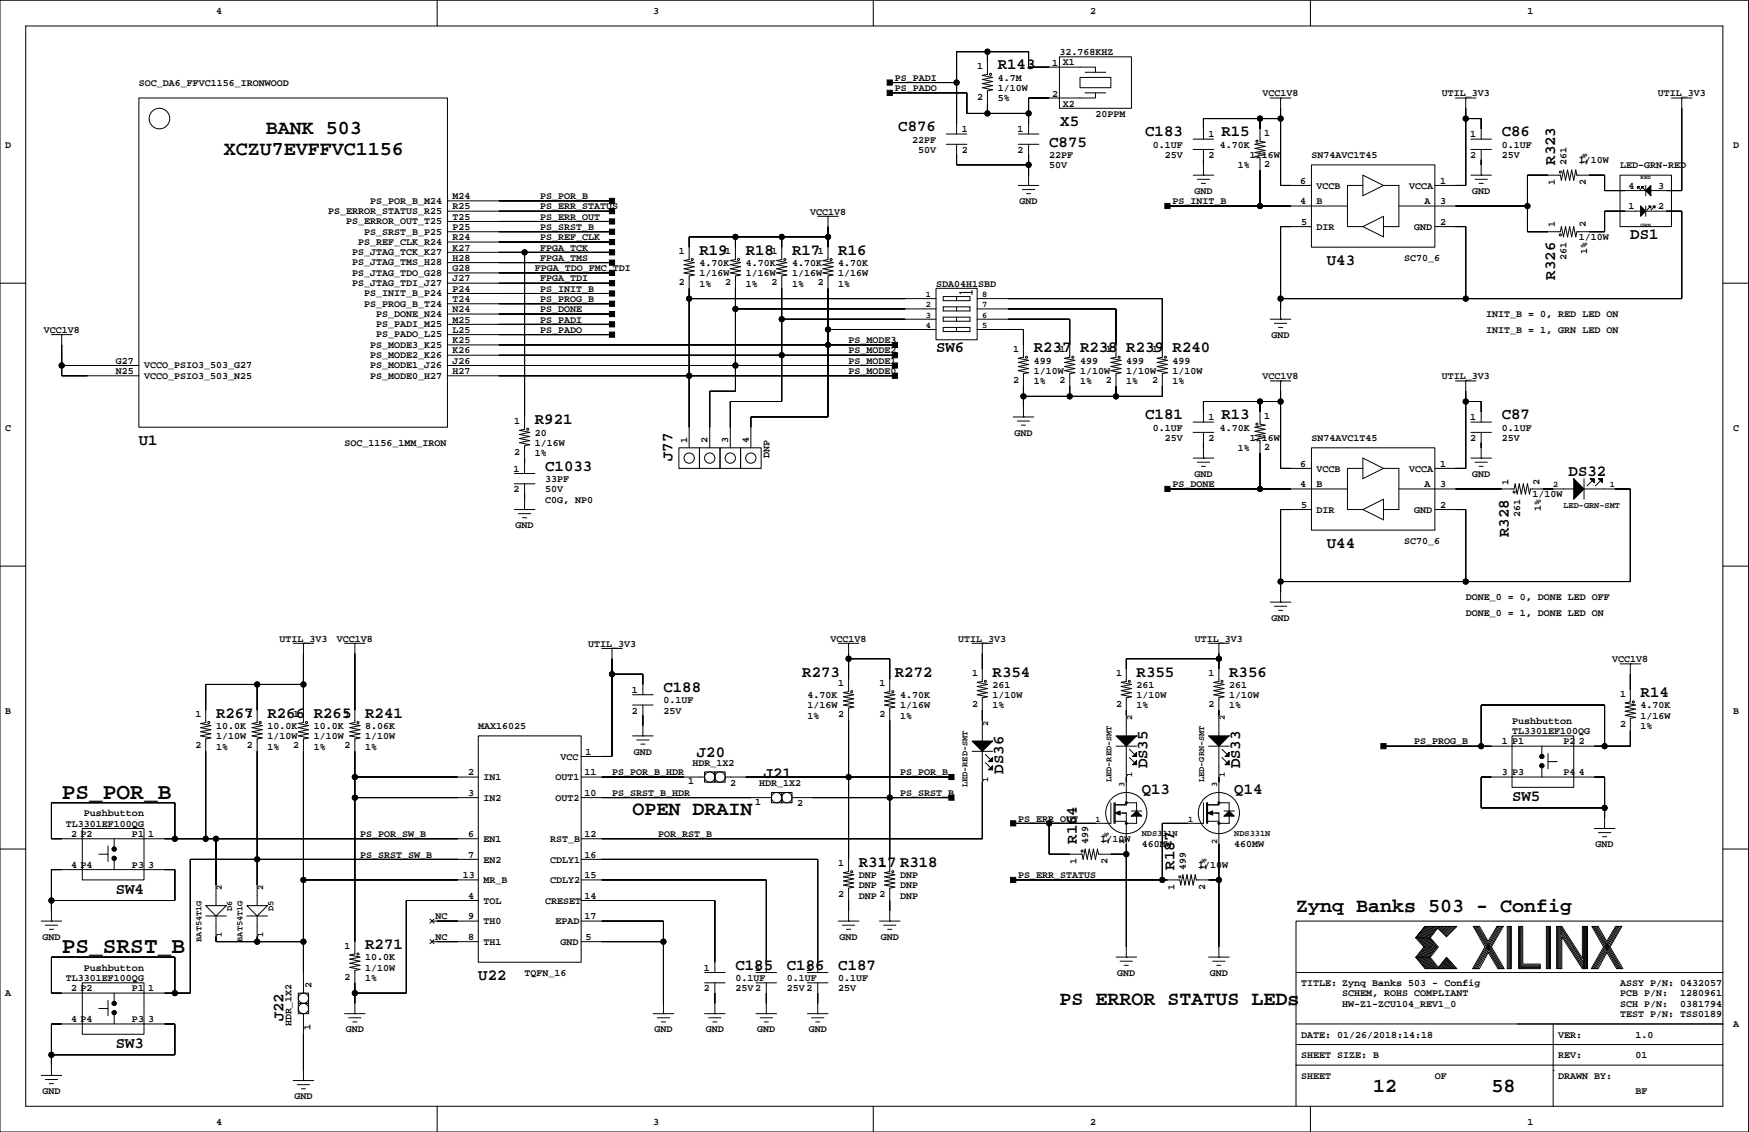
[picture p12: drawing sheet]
<svg xmlns="http://www.w3.org/2000/svg" width="432mm" height="279mm" viewBox="0 0 432 279" stroke-linecap="round" stroke-linejoin="round" font-family="sans-serif">
<defs><g id="words">
<g font-size="5.6">
<text x="15.2" y="197.1">PS_POR_B</text>
<text x="15.2" y="235.2">PS_SRST_B</text>
</g>
<g font-size="4.9">
<text x="65.6" y="33.2">BANK 503</text>
<text x="55.2" y="38.3">XCZU7EVFFVC1156</text>
<text x="156.2" y="201.1">OPEN DRAIN</text>
<text x="320" y="225.2">Zynq Banks 503 - Config</text>
<text x="261.6" y="248">PS ERROR STATUS LEDs</text>
<text x="339" y="269.6">12</text>
<text x="368.2" y="269.6">58</text>
</g>
<g font-size="3.9">
<text x="246.3" y="17.1">R143</text>
<text x="221.8" y="32.4">C876</text>
<text x="261.8" y="31.1">X5</text>
<text x="282.7" y="33.7">C183</text>
<text x="301.6" y="33.7">R15</text>
<text x="370.8" y="33.7">C86</text>
<text x="259" y="36.2">C875</text>
<text x="383.9" y="40.7" transform="rotate(-90 383.9 40.7)">R323</text>
<text x="402.5" y="59">DS1</text>
<text x="172.7" y="62.9">R19</text>
<text x="184.1" y="62.9">R18</text>
<text x="195.5" y="62.9">R17</text>
<text x="207" y="62.9">R16</text>
<text x="327.6" y="65.4">U43</text>
<text x="383.9" y="69.1" transform="rotate(-90 383.9 69.1)">R326</text>
<text x="231.1" y="87">SW6</text>
<text x="255.2" y="87">R237</text>
<text x="266.6" y="87">R238</text>
<text x="278.1" y="87">R239</text>
<text x="289.5" y="87">R240</text>
<text x="132" y="104.8">R921</text>
<text x="282.7" y="103.5">C181</text>
<text x="301.6" y="103.5">R13</text>
<text x="370.8" y="103.5">C87</text>
<text x="34.3" y="109.8">U1</text>
<text x="166" y="113.8" transform="rotate(-90 166 113.8)">J77</text>
<text x="134.6" y="116.2">C1033</text>
<text x="387.3" y="117.5">DS32</text>
<text x="327.6" y="135.2">U44</text>
<text x="372.5" y="132.5" transform="rotate(-90 372.5 132.5)">R328</text>
<text x="198.1" y="167">R273</text>
<text x="220.9" y="167">R272</text>
<text x="245.1" y="167">R354</text>
<text x="280.6" y="167">R355</text>
<text x="303.5" y="167">R356</text>
<text x="163.8" y="170.8">C188</text>
<text x="405" y="172.1">R14</text>
<text x="53.3" y="177.1">R267</text>
<text x="66" y="177.1">R266</text>
<text x="77.5" y="177.1">R265</text>
<text x="90.1" y="177.1">R241</text>
<text x="172" y="186.9">J20</text>
<text x="188.6" y="192">J21</text>
<text x="247.7" y="190.9" transform="rotate(-90 247.7 190.9)">DS36</text>
<text x="283.3" y="189.7" transform="rotate(-90 283.3 189.7)">DS35</text>
<text x="306.1" y="189.7" transform="rotate(-90 306.1 189.7)">DS33</text>
<text x="281.9" y="195.9">Q13</text>
<text x="304.7" y="195.9">Q14</text>
<text x="373.3" y="197.7">SW5</text>
<text x="265.8" y="208.3" transform="rotate(-90 265.8 208.3)">R164</text>
<text x="212" y="214">R317 R318</text>
<text x="289.9" y="214.6" transform="rotate(-90 289.9 214.6)">R187</text>
<text x="28.6" y="220.6">SW4</text>
<text x="90.1" y="234.3">R271</text>
<text x="181.6" y="239.3">C185</text>
<text x="194.3" y="239.3">C186</text>
<text x="207" y="239.3">C187</text>
<text x="118.1" y="241.9">U22</text>
<text x="70" y="252.1" transform="rotate(-90 70 252.1)">J22</text>
<text x="28.6" y="258.6">SW3</text>
</g>
<g font-size="2.5">
<text x="53.3" y="3.4">4</text>
<text x="161.3" y="3.4">3</text>
<text x="269.2" y="3.4">2</text>
<text x="377.1" y="3.4">1</text>
<text x="241.2" y="17">1</text>
<text x="259.8" y="16.4">1</text>
<text x="261.6" y="13.6">32.768KHZ</text>
<text x="262.4" y="16.1">X1</text>
<text x="34.3" y="21.2">SOC_DA6_FFVC1156_IRONWOOD</text>
<text x="220.9" y="19.9">PS_PADI</text>
<text x="220.9" y="22.5">PS_PADO</text>
<text x="246.3" y="19.9">4.7M</text>
<text x="246.3" y="22.5">1/10W</text>
<text x="311.7" y="23.7">VCC1V8</text>
<text x="355.9" y="23.7">UTIL_3V3</text>
<text x="409.3" y="23.7">UTIL_3V3</text>
<text x="241.2" y="24.6">2</text>
<text x="246.3" y="25">5%</text>
<text x="259.8" y="24">2</text>
<text x="262.4" y="26.3">X2</text>
<text x="270.4" y="28.8">20PPM</text>
<text x="225.2" y="35.2">22PF</text>
<text x="237.4" y="32.6">1</text>
<text x="251.2" y="32.6">1</text>
<text x="298.4" y="33.9">1</text>
<text x="312.1" y="33.5">1</text>
<text x="362.9" y="33.9">1</text>
<text x="1.3" y="36.4">D</text>
<text x="226.6" y="37.7">50V</text>
<text x="237.4" y="37.7">2</text>
<text x="251.2" y="37.7">2</text>
<text x="259" y="39">22PF</text>
<text x="259" y="41.5">50V</text>
<text x="284.6" y="36.4">0.1UF</text>
<text x="287.6" y="39">25V</text>
<text x="298.4" y="39">2</text>
<text x="301.1" y="36.4">4.70K</text>
<text x="305.6" y="41.5">1%</text>
<text x="308.5" y="39">1/16W</text>
<text x="312.1" y="41.2">2</text>
<text x="323.8" y="39">SN74AVC1T45</text>
<text x="362.9" y="39">2</text>
<text x="370.8" y="39">25V</text>
<text x="370.8" y="36.4">0.1UF</text>
<text x="386.7" y="40.7" transform="rotate(-90 386.7 40.7)">261</text>
<text x="389.8" y="40.3">1/10W</text>
<text x="391.8" y="40.7" transform="rotate(-90 391.8 40.7)">1%</text>
<text x="400" y="41.5">LED-GRN-RED</text>
<text x="427.9" y="36.4">D</text>
<text x="294.9" y="47.9">GND</text>
<text x="321" y="45.3">6</text>
<text x="325" y="46.6">VCCB</text>
<text x="347.9" y="46.6">VCCA</text>
<text x="355.5" y="45.3">1</text>
<text x="363.5" y="47.9">GND</text>
<text x="383.9" y="45.8" transform="rotate(-90 383.9 45.8)">1</text>
<text x="391.5" y="45.8" transform="rotate(-90 391.5 45.8)">2</text>
<text x="402" y="46.6">4</text>
<text x="409.4" y="46.6">3</text>
<text x="81" y="52.8">PS_ERROR_STATUS_R25</text>
<text x="91.4" y="50.3">PS_POR_B_M24</text>
<text x="111.7" y="49.1">M24</text>
<text x="111.7" y="51.7">R25</text>
<text x="133.3" y="49.1">PS_POR_B</text>
<text x="133.3" y="51.7">PS_ERR_STATUS</text>
<text x="200" y="53">VCC1V8</text>
<text x="251.7" y="50.4">GND</text>
<text x="289.5" y="50.4">PS_INIT_B</text>
<text x="321" y="50.4">4</text>
<text x="325" y="50.4">B</text>
<text x="351.7" y="50.4">A</text>
<text x="355.5" y="50.4">3</text>
<text x="402" y="51.7">1</text>
<text x="409.4" y="51.7">2</text>
<text x="85.5" y="55.4">PS_ERROR_OUT_T25</text>
<text x="89.9" y="57.9">PS_SRST_B_P25</text>
<text x="111.7" y="54.2">T25</text>
<text x="111.7" y="56.8">P25</text>
<text x="111.7" y="59.3">R24</text>
<text x="133.3" y="54.2">PS_ERR_OUT</text>
<text x="133.3" y="59.3">PS_REF_CLK</text>
<text x="133.3" y="56.8">PS_SRST_B</text>
<text x="321.2" y="55.5">5</text>
<text x="325" y="56.8">DIR</text>
<text x="349.2" y="56.8">GND</text>
<text x="355.5" y="55.5">2</text>
<text x="383.9" y="56.1" transform="rotate(-90 383.9 56.1)">1</text>
<text x="389.8" y="59.3">1/10W</text>
<text x="391.5" y="56.1" transform="rotate(-90 391.5 56.1)">2</text>
<text x="87" y="65.5">PS_JTAG_TMS_H28</text>
<text x="87" y="63">PS_JTAG_TCK_K27</text>
<text x="88.5" y="60.4">PS_REF_CLK_R24</text>
<text x="111.7" y="61.8">K27</text>
<text x="111.7" y="64.4">H28</text>
<text x="133.3" y="61.8">FPGA_TCK</text>
<text x="133.3" y="64.4">FPGA_TMS</text>
<text x="167.6" y="62.7">1</text>
<text x="172.7" y="65.6">4.70K</text>
<text x="179" y="62.7">1</text>
<text x="184.1" y="65.6">4.70K</text>
<text x="190.5" y="62.7">1</text>
<text x="195.5" y="65.6">4.70K</text>
<text x="201.9" y="62.7">1</text>
<text x="207" y="65.6">4.70K</text>
<text x="346.6" y="64.4">SC70_6</text>
<text x="386.7" y="64.2" transform="rotate(-90 386.7 64.2)">261</text>
<text x="391.8" y="62.7" transform="rotate(-90 391.8 62.7)">1%</text>
<text x="87" y="70.6">PS_JTAG_TDI_J27</text>
<text x="87" y="68.1">PS_JTAG_TDO_G28</text>
<text x="111.7" y="66.9">G28</text>
<text x="111.7" y="69.5">J27</text>
<text x="111.7" y="72">P24</text>
<text x="132" y="66.9">FPGA_TDO_FMC_TDI</text>
<text x="133.3" y="69.5">FPGA_TDI</text>
<text x="133.3" y="72">PS_INIT_B</text>
<text x="167.6" y="70.4">2</text>
<text x="172.7" y="70.7">1%</text>
<text x="172.7" y="68.2">1/16W</text>
<text x="179" y="70.4">2</text>
<text x="184.1" y="70.7">1%</text>
<text x="184.1" y="68.2">1/16W</text>
<text x="190.5" y="70.4">2</text>
<text x="195.5" y="70.7">1%</text>
<text x="195.5" y="68.2">1/16W</text>
<text x="201.9" y="70.4">2</text>
<text x="207" y="70.7">1%</text>
<text x="207" y="68.2">1/16W</text>
<text x="231.1" y="70.7">SDA04H1SBD</text>
<text x="89.9" y="75.7">PS_PROG_B_T24</text>
<text x="89.9" y="73.1">PS_INIT_B_P24</text>
<text x="111.7" y="74.5">T24</text>
<text x="111.7" y="77.1">N24</text>
<text x="133.3" y="77.1">PS_DONE</text>
<text x="133.3" y="74.5">PS_PROG_B</text>
<text x="10.8" y="82.2">VCC1V8</text>
<text x="92.9" y="83.3">PS_PADO_L25</text>
<text x="92.9" y="80.7">PS_PADI_M25</text>
<text x="92.9" y="78.2">PS_DONE_N24</text>
<text x="111.7" y="79.6">M25</text>
<text x="111.7" y="82.2">L25</text>
<text x="133.3" y="82.2">PS_PADO</text>
<text x="133.3" y="79.6">PS_PADI</text>
<text x="313.9" y="83.4">GND</text>
<text x="366.9" y="78.3">INIT_B = 0, RED LED ON</text>
<text x="366.9" y="82.2">INIT_B = 1, GRN LED ON</text>
<text x="28.6" y="89.8">G27</text>
<text x="91.4" y="88.4">PS_MODE2_K26</text>
<text x="91.4" y="85.8">PS_MODE3_K25</text>
<text x="111.7" y="84.7">K25</text>
<text x="111.7" y="87.2">K26</text>
<text x="111.7" y="89.8">J26</text>
<text x="209.5" y="89.8">PS_MODE1</text>
<text x="209.5" y="87.2">PS_MODE2</text>
<text x="209.5" y="84.7">PS_MODE3</text>
<text x="250.1" y="86.9">1</text>
<text x="255.2" y="89.8">499</text>
<text x="261.6" y="86.9">1</text>
<text x="266.6" y="89.8">499</text>
<text x="273" y="86.9">1</text>
<text x="278.1" y="89.8">499</text>
<text x="284.4" y="86.9">1</text>
<text x="289.5" y="89.8">499</text>
<text x="28.6" y="92.3">N25</text>
<text x="35.6" y="93.4">VCCO_PSIO3_503_N25</text>
<text x="35.6" y="90.9">VCCO_PSIO3_503_G27</text>
<text x="91.4" y="93.4">PS_MODE0_H27</text>
<text x="91.4" y="90.9">PS_MODE1_J26</text>
<text x="111.7" y="92.3">H27</text>
<text x="209.5" y="92.3">PS_MODE0</text>
<text x="250.1" y="94.5">2</text>
<text x="255.2" y="92.3">1/10W</text>
<text x="255.2" y="94.9">1%</text>
<text x="261.6" y="94.5">2</text>
<text x="266.6" y="92.3">1/10W</text>
<text x="266.6" y="94.9">1%</text>
<text x="273" y="94.5">2</text>
<text x="278.1" y="92.3">1/10W</text>
<text x="278.1" y="94.9">1%</text>
<text x="284.4" y="94.5">2</text>
<text x="289.5" y="92.3">1/10W</text>
<text x="289.5" y="94.9">1%</text>
<text x="311.7" y="93.6">VCC1V8</text>
<text x="355.9" y="93.6">UTIL_3V3</text>
<text x="1.3" y="106.3">C</text>
<text x="127" y="104.6">1</text>
<text x="132" y="107.5">20</text>
<text x="250.4" y="107.5">GND</text>
<text x="284.6" y="106.3">0.1UF</text>
<text x="298.4" y="103.7">1</text>
<text x="301.1" y="106.3">4.70K</text>
<text x="312.1" y="103.4">1</text>
<text x="362.9" y="103.7">1</text>
<text x="370.8" y="106.3">0.1UF</text>
<text x="427.9" y="106.3">C</text>
<text x="85.1" y="110.1">SOC_1156_1MM_IRON</text>
<text x="127" y="112.3">2</text>
<text x="132" y="110.1">1/16W</text>
<text x="132" y="112.6">1%</text>
<text x="169.6" y="109.3" transform="rotate(-90 169.6 109.3)">1</text>
<text x="174.7" y="109.3" transform="rotate(-90 174.7 109.3)">2</text>
<text x="179.8" y="109.3" transform="rotate(-90 179.8 109.3)">3</text>
<text x="184.9" y="109.3" transform="rotate(-90 184.9 109.3)">4</text>
<text x="189.9" y="113.1" transform="rotate(-90 189.9 113.1)">DNP</text>
<text x="287.6" y="108.8">25V</text>
<text x="298.4" y="108.8">2</text>
<text x="305.6" y="111.4">1%</text>
<text x="308.5" y="108.8">1/16W</text>
<text x="312.1" y="111">2</text>
<text x="323.8" y="108.8">SN74AVC1T45</text>
<text x="362.9" y="108.8">2</text>
<text x="370.8" y="108.8">25V</text>
<text x="126.8" y="116.4">1</text>
<text x="134.6" y="119">33PF</text>
<text x="294.9" y="117.7">GND</text>
<text x="321" y="115.2">6</text>
<text x="325" y="116.4">VCCB</text>
<text x="347.9" y="116.4">VCCA</text>
<text x="355.5" y="115.2">1</text>
<text x="363.5" y="117.7">GND</text>
<text x="372.5" y="119.6" transform="rotate(-90 372.5 119.6)">1</text>
<text x="380.1" y="119.6" transform="rotate(-90 380.1 119.6)">2</text>
<text x="126.8" y="121.5">2</text>
<text x="134.6" y="121.5">50V</text>
<text x="134.6" y="124.1">C0G, NP0</text>
<text x="289.5" y="120.2">PS_DONE</text>
<text x="321" y="120.2">4</text>
<text x="321.2" y="125.3">5</text>
<text x="325" y="120.2">B</text>
<text x="351.7" y="120.2">A</text>
<text x="355.5" y="120.2">3</text>
<text x="355.5" y="125.3">2</text>
<text x="378.4" y="122.8">1/10W</text>
<text x="127.3" y="130.4">GND</text>
<text x="325" y="126.6">DIR</text>
<text x="349.2" y="126.6">GND</text>
<text x="375.3" y="127.7" transform="rotate(-90 375.3 127.7)">261</text>
<text x="380.4" y="126.2" transform="rotate(-90 380.4 126.2)">1%</text>
<text x="346.6" y="134.2">SC70_6</text>
<text x="361.9" y="148.2">DONE_0 = 0, DONE LED OFF</text>
<text x="313.9" y="153.3">GND</text>
<text x="361.9" y="152">DONE_0 = 1, DONE LED ON</text>
<text x="69" y="158.3">UTIL_3V3</text>
<text x="83.2" y="158.3">VCC1V8</text>
<text x="145.2" y="159.6">UTIL_3V3</text>
<text x="205.1" y="158.3">VCC1V8</text>
<text x="236.6" y="158.3">UTIL_3V3</text>
<text x="295" y="158.3">UTIL_3V3</text>
<text x="240" y="166.9">1</text>
<text x="275.5" y="166.9">1</text>
<text x="298.4" y="166.9">1</text>
<text x="398.1" y="163.4">VCC1V8</text>
<text x="156" y="171">1</text>
<text x="163.8" y="173.6">0.1UF</text>
<text x="199.3" y="172.3">4.70K</text>
<text x="207" y="169.4">1</text>
<text x="217.1" y="169.4">1</text>
<text x="222.2" y="172.3">4.70K</text>
<text x="245.1" y="169.8">261</text>
<text x="245.1" y="172.3">1/10W</text>
<text x="280.6" y="169.8">261</text>
<text x="280.6" y="172.3">1/10W</text>
<text x="303.5" y="169.8">261</text>
<text x="303.5" y="172.3">1/10W</text>
<text x="400" y="171.9">1</text>
<text x="1.3" y="176.1">B</text>
<text x="48.2" y="177">1</text>
<text x="53.3" y="179.9">10.0K</text>
<text x="60.9" y="177">1</text>
<text x="66" y="179.9">10.0K</text>
<text x="72.4" y="177">1</text>
<text x="77.5" y="179.9">10.0K</text>
<text x="85.1" y="177">1</text>
<text x="90.1" y="179.9">8.06K</text>
<text x="118.1" y="179.9">MAX16025</text>
<text x="156" y="176.1">2</text>
<text x="163.8" y="176.1">25V</text>
<text x="199.3" y="174.8">1/16W</text>
<text x="199.3" y="177.4">1%</text>
<text x="207" y="177">2</text>
<text x="217.1" y="177">2</text>
<text x="222.2" y="174.8">1/16W</text>
<text x="222.2" y="177.4">1%</text>
<text x="240" y="174.5">2</text>
<text x="245.1" y="174.8">1%</text>
<text x="275.5" y="174.5">2</text>
<text x="280.6" y="174.8">1%</text>
<text x="298.4" y="174.5">2</text>
<text x="303.5" y="174.8">1%</text>
<text x="373.3" y="178.7">Pushbutton</text>
<text x="400" y="179.6">2</text>
<text x="405" y="174.8">4.70K</text>
<text x="405" y="179.9">1%</text>
<text x="405" y="177.4">1/16W</text>
<text x="427.9" y="176.1">B</text>
<text x="48.2" y="184.6">2</text>
<text x="53.3" y="185">1%</text>
<text x="53.3" y="182.5">1/10W</text>
<text x="60.9" y="184.6">2</text>
<text x="66" y="185">1%</text>
<text x="66" y="182.5">1/10W</text>
<text x="72.4" y="184.6">2</text>
<text x="77.5" y="185">1%</text>
<text x="77.5" y="182.5">1/10W</text>
<text x="85.1" y="184.6">2</text>
<text x="90.1" y="185">1%</text>
<text x="90.1" y="182.5">1/10W</text>
<text x="349.2" y="183.7">PS_PROG_B</text>
<text x="370.8" y="183.7">1 P1</text>
<text x="373.3" y="181.2">TL3301EF100QG</text>
<text x="386" y="183.7">P2</text>
<text x="389.8" y="183.7">2</text>
<text x="115.5" y="191.4">2</text>
<text x="138.4" y="187.5">VCC</text>
<text x="144.3" y="191.4">11</text>
<text x="144.5" y="186.3">1</text>
<text x="151.1" y="191.4">PS_POR_B_HDR</text>
<text x="156.5" y="186.3">GND</text>
<text x="170.9" y="188.9">HDR_1X2</text>
<text x="222.2" y="191.4">PS_POR_B</text>
<text x="370.8" y="191.4">3 P3</text>
<text x="386" y="191.4">P4</text>
<text x="389.8" y="191.4">4</text>
<text x="115.5" y="196.4">3</text>
<text x="119.4" y="192.6">IN1</text>
<text x="119.4" y="197.7">IN2</text>
<text x="137.1" y="197.7">OUT2</text>
<text x="137.1" y="192.6">OUT1</text>
<text x="144.3" y="196.4">10</text>
<text x="151.1" y="196.4">PS_SRST_B_HDR</text>
<text x="169.9" y="193.5">1</text>
<text x="180.3" y="193.9">2</text>
<text x="187.4" y="194">HDR_1X2</text>
<text x="222.2" y="196.4">PS_SRST_B</text>
<text x="20.7" y="201.5">Pushbutton</text>
<text x="186.4" y="198.6">1</text>
<text x="196.8" y="199">2</text>
<text x="251.4" y="202.8">PS_ERR_OUT</text>
<text x="16.3" y="204">TL3301EF100QG</text>
<text x="17.6" y="206.6">2 P2</text>
<text x="32.6" y="206.6">P1</text>
<text x="36.6" y="206.6">1</text>
<text x="88.9" y="206.6">PS_POR_SW_B</text>
<text x="115.5" y="206.6">6</text>
<text x="119.4" y="207.9">EN1</text>
<text x="135.9" y="207.9">RST_B</text>
<text x="144.3" y="206.6">12</text>
<text x="162.5" y="206.6">POR_RST_B</text>
<text x="268.7" y="208.3" transform="rotate(-90 268.7 208.3)">499</text>
<text x="271.7" y="207.9">1/10W</text>
<text x="273.7" y="208.3" transform="rotate(-90 273.7 208.3)">1%</text>
<text x="281.9" y="209.1">460MW</text>
<text x="304.7" y="209.1">460MW</text>
<text x="393.9" y="209.1">GND</text>
<text x="17.6" y="214.2">4 P4</text>
<text x="32.6" y="214.2">P3</text>
<text x="36.6" y="214.2">3</text>
<text x="88.9" y="211.7">PS_SRST_SW_B</text>
<text x="115.5" y="211.7">7</text>
<text x="119.4" y="212.9">EN2</text>
<text x="135.9" y="212.9">CDLY1</text>
<text x="144.3" y="211.7">16</text>
<text x="207" y="213.8">1</text>
<text x="217.1" y="213.8">1</text>
<text x="265.8" y="213.4" transform="rotate(-90 265.8 213.4)">1</text>
<text x="273.4" y="213.4" transform="rotate(-90 273.4 213.4)">2</text>
<text x="292.8" y="214.6" transform="rotate(-90 292.8 214.6)">499</text>
<text x="295.8" y="214.2">1/10W</text>
<text x="297.9" y="214.6" transform="rotate(-90 297.9 214.6)">1%</text>
<text x="114.3" y="216.7">13</text>
<text x="115.5" y="221.8">4</text>
<text x="119.4" y="218">MR_B</text>
<text x="135.9" y="218">CDLY2</text>
<text x="144.3" y="216.7">15</text>
<text x="144.3" y="221.8">14</text>
<text x="207" y="221.5">2</text>
<text x="212" y="221.8">DNP 2</text>
<text x="212" y="216.7">DNP</text>
<text x="212" y="219.3">DNP</text>
<text x="222.2" y="221.8">DNP</text>
<text x="222.2" y="216.7">DNP</text>
<text x="222.2" y="219.3">DNP</text>
<text x="251.4" y="216.7">PS_ERR_STATUS</text>
<text x="289.9" y="219.7" transform="rotate(-90 289.9 219.7)">1</text>
<text x="297.5" y="219.7" transform="rotate(-90 297.5 219.7)">2</text>
<text x="107.5" y="226.9">NC</text>
<text x="115.5" y="226.9">9</text>
<text x="119.4" y="223.1">TOL</text>
<text x="134.6" y="223.1">CRESET</text>
<text x="144.3" y="226.9">17</text>
<text x="10.5" y="232">GND</text>
<text x="107.5" y="232">NC</text>
<text x="115.5" y="232">8</text>
<text x="119.4" y="233.3">TH1</text>
<text x="119.4" y="228.2">TH0</text>
<text x="137.1" y="228.2">EPAD</text>
<text x="138.4" y="233.3">GND</text>
<text x="144.5" y="232">5</text>
<text x="207.3" y="232">GND</text>
<text x="217.4" y="232">GND</text>
<text x="20.7" y="239.6">Pushbutton</text>
<text x="85.1" y="234.1">1</text>
<text x="90.1" y="237.1">10.0K</text>
<text x="90.1" y="239.6">1/10W</text>
<text x="173.7" y="239.6">1</text>
<text x="186.4" y="239.6">1</text>
<text x="199.1" y="239.6">1</text>
<text x="1.3" y="245.9">A</text>
<text x="16.3" y="242.1">TL3301EF100QG</text>
<text x="17.6" y="244.7">2 P2</text>
<text x="32.6" y="244.7">P1</text>
<text x="36.6" y="244.7">1</text>
<text x="76.9" y="243.8" transform="rotate(-90 76.9 243.8)">2</text>
<text x="85.1" y="241.8">2</text>
<text x="90.1" y="242.1">1%</text>
<text x="129.5" y="240.9">TQFN_16</text>
<text x="173.7" y="244.7">2</text>
<text x="181.6" y="242.1">0.1UF</text>
<text x="181.6" y="244.7">25V2</text>
<text x="194.3" y="242.1">0.1UF</text>
<text x="194.3" y="244.7">25V2</text>
<text x="207" y="242.1">0.1UF</text>
<text x="207" y="244.7">25V</text>
<text x="275.8" y="240.9">GND</text>
<text x="298.7" y="240.9">GND</text>
<text x="321.2" y="243.4">TITLE: Zynq Banks 503 - Config</text>
<text x="331.4" y="245.9">SCHEM, ROHS COMPLIANT</text>
<text x="400" y="245.9">PCB P/N:</text>
<text x="400" y="243.4">ASSY P/N: 0432057</text>
<text x="414.8" y="245.9">1280961</text>
<text x="331.4" y="248.5">HW-Z1-ZCU104_REV1_0</text>
<text x="400" y="251">TEST P/N: TSS0189</text>
<text x="400" y="248.5">SCH P/N:</text>
<text x="414.8" y="248.5">0381794</text>
<text x="17.6" y="252.3">4 P4</text>
<text x="32.6" y="252.3">P3</text>
<text x="36.6" y="252.3">3</text>
<text x="72" y="253.1" transform="rotate(-90 72 253.1)">HDR_1X2</text>
<text x="76.6" y="254.2" transform="rotate(-90 76.6 254.2)">1</text>
<text x="85.4" y="254.8">GND</text>
<text x="161.6" y="254.8">GND</text>
<text x="174.3" y="254.8">GND</text>
<text x="187" y="254.8">GND</text>
<text x="199.7" y="254.8">GND</text>
<text x="321.2" y="256.1">DATE: 01/26/2018:14:18</text>
<text x="384.7" y="256.1">VER:</text>
<text x="403.8" y="256.1">1.0</text>
<text x="427.9" y="253.6">A</text>
<text x="321.2" y="261.2">SHEET SIZE: B</text>
<text x="384.7" y="261.2">REV:</text>
<text x="403.8" y="261.2">01</text>
<text x="321.2" y="266.3">SHEET</text>
<text x="354.2" y="266.3">OF</text>
<text x="384.7" y="266.3">DRAWN BY:</text>
<text x="10.5" y="270.1">GND</text>
<text x="72.7" y="271.3">GND</text>
<text x="403.8" y="270.1">BF</text>
<text x="53.3" y="277.7">4</text>
<text x="161.3" y="277.7">3</text>
<text x="269.2" y="277.7">2</text>
<text x="377.1" y="277.7">1</text>
</g>
<g font-size="2.1">
<text x="228.5" y="75.9">2</text>
<text x="228.5" y="73.3">1</text>
<text x="242.5" y="73.3">8</text>
<text x="242.5" y="75.9">7</text>
<text x="228.5" y="80.9">4</text>
<text x="228.5" y="78.4">3</text>
<text x="242.5" y="78.4">6</text>
<text x="242.5" y="80.9">5</text>
<text x="383.5" y="120.3">2</text>
<text x="386" y="125.4">LED-GRN-SMT</text>
<text x="397.4" y="120.3">1</text>
<text x="244" y="179.1" transform="rotate(-90 244 179.1)">2</text>
<text x="279.5" y="177.8" transform="rotate(-90 279.5 177.8)">2</text>
<text x="302.4" y="177.8" transform="rotate(-90 302.4 177.8)">2</text>
<text x="279.5" y="191.8" transform="rotate(-90 279.5 191.8)">1</text>
<text x="302.4" y="191.8" transform="rotate(-90 302.4 191.8)">1</text>
<text x="238.9" y="194.3" transform="rotate(-90 238.9 194.3)">LED-RED-SMT</text>
<text x="244" y="193.1" transform="rotate(-90 244 193.1)">1</text>
<text x="274.4" y="193.1" transform="rotate(-90 274.4 193.1)">LED-RED-SMT</text>
<text x="277.6" y="194.3" transform="rotate(-90 277.6 194.3)">3</text>
<text x="297.3" y="193.1" transform="rotate(-90 297.3 193.1)">LED-GRN-SMT</text>
<text x="300.5" y="194.3" transform="rotate(-90 300.5 194.3)">3</text>
<text x="270.4" y="202.8">1</text>
<text x="293.3" y="202.8">1</text>
<text x="277.6" y="208.3" transform="rotate(-90 277.6 208.3)">2</text>
<text x="281.9" y="206.4">NDS331N</text>
<text x="300.5" y="208.3" transform="rotate(-90 300.5 208.3)">2</text>
<text x="304.7" y="206.4">NDS331N</text>
<text x="54.8" y="219.7" transform="rotate(-90 54.8 219.7)">2</text>
<text x="64.9" y="219.7" transform="rotate(-90 64.9 219.7)">2</text>
<text x="57.3" y="224.8" transform="rotate(-90 57.3 224.8)">D6</text>
<text x="67.5" y="224.8" transform="rotate(-90 67.5 224.8)">D5</text>
<text x="49.7" y="232.4" transform="rotate(-90 49.7 232.4)">BAT54T1G</text>
<text x="54.8" y="231.2" transform="rotate(-90 54.8 231.2)">1</text>
<text x="59.9" y="232.4" transform="rotate(-90 59.9 232.4)">BAT54T1G</text>
<text x="64.9" y="231.2" transform="rotate(-90 64.9 231.2)">1</text>
</g>
<g font-size="1.4">
<text x="405" y="44.3">RED</text>
<text x="405" y="55.9">GRN</text>
</g>
</g></defs>
<g fill="none" stroke="#000" stroke-width=".25">
<path d="M0 .1h431.7v279.3h-431.7zM6.3 6.4h419.1v266.7h-419.1zM107.9 .1v6.3M215.6 .1v6.3M243.8 12.8v5.5l-1.3 .3 2.6 .5-2.6 .5 2.6 .5-2.6 .5 2.6 .5-2.6 .5 2.6 .6-1.3 .2v5.6M261.6 14h17.7v12.7h-17.7zM266.6 19.1h7.7v2.5h-7.7zM267.9 17.8h5.1M270.4 17.8v-1.2h-16.5v-3.8h-17.7v20.3M323.5 .1v6.3M34.3 24.2h76.2v81.2h-76.2zM219.7 20.4h16.5"/>
<path d="M219.7 22.9h19v5.1h15.2M233.6 35.6h5.1M233.6 33.1h5.1M236.2 35.6v5.1h17.7M251.4 35.6h5.1M251.4 33.1h5.1M253.9 35.6v10.2M267.9 22.9h5.1M270.4 22.9v1.3h-16.5v8.9M294.6 36.9h5.1M294.6 34.3h5.1M297.1 36.9v6.3"/>
<path d="M311.1 29.3v5.6l1.2 .2-2.5 .5 2.5 .5-2.5 .5 2.5 .5-2.5 .5 2.5 .6-2.5 .5 1.3 .2v12M313.6 24.2h5.1M316.2 24.2h.1M316.2 29.3h-19.1v5M316.2 24.2v21.6h7.6M359.3 24.2h5.1M361.9 24.2h.1M361.9 29.3h3.8v5M361.9 24.2v21.6h-7.7M363.1 36.9h5.1M363.1 34.3h5.1M365.7 36.9v6.3"/>
<path d="M412.7 24.2h5M415.2 24.2h.1M415.2 24.2v22.8h-7.6M110.5 52.1h40.6M110.5 57.2h40.6M110.5 49.6h40.6M110.5 59.7h40.6M110.5 54.7h40.6M181.6 58.5v5.6l-1.3 .2 2.5 .5-2.5 .5 2.5 .5-2.5 .5 2.5 .6-2.5 .5 2.5 .5-1.2 .2v28.5h-6.4v13.9M193 58.5v5.6l-1.3 .2 2.6 .5-2.6 .5 2.6 .5-2.6 .5 2.6 .6-2.6 .5 2.6 .5-1.3 .2v31h-12.7v11.4M201.9 53.4h5.1M204.4 53.4h.1"/>
<path d="M204.4 58.5h-34.3v5.6l-1.2 .2 2.5 .5-2.5 .5 2.5 .5-2.5 .5 2.5 .6-2.5 .5 2.5 .5-1.3 .2v42.4M204.4 53.4v10.7l-1.2 .2 2.5 .5-2.5 .5 2.5 .5-2.5 .5 2.5 .6-2.5 .5 2.5 .5-1.3 .2v34.8h-19v7.6M251.4 45.8h5.1M252.4 46.8h3.1M253.4 47.8h1.1M253.9 45.8h.1M288.2 50.9h44.5M294.6 43.2h5.1M295.6 44.2h3M296.6 45.3h1M297.1 43.2h.1M323.8 40.7h30.4v20.3h-30.4z"/>
<path d="M323.8 55.9h-7.6v22.9M336.5 45.8h-3.8v10.1h3.8M336.5 43.2l5.1 2.6-5.1 2.5zM336.5 55.9l5.1-2.5v5.1zM341.6 45.8h3.8v10.1h-3.8M345.4 50.9h31.7M354.2 55.9h7.7v17.8M363.1 43.2h5.1M364.2 44.2h3M365.2 45.3h1M365.7 43.2h.1M400 43.2h12.7v12.7h-12.7z"/>
<path d="M404.3 46l.7 .8M405.3 46l.8 .8M406.3 47h-10.2v-3.8h-6.8l-.3-1.2-.5 2.5-.5-2.5-.5 2.5-.5-2.5-.5 2.5-.5-2.5-.5 2.5-.3-1.3h-8.1v14h8.1l.3-1.3 .5 2.6 .5-2.6 .5 2.6 .5-2.6 .5 2.6 .5-2.6 .5 2.6 .3-1.3h6.8v-5.1h8.9M406.3 52.1h8.9v21.6h-99M406.3 45.8v2.5M406.3 50.9v2.5M407.3 51.1l-.7 .8M408.3 51.1l-.7 .8M0 69.9h6.3M110.5 69.9h40.6M110.5 64.8h40.6M110.5 77.5h40.6"/>
<path d="M110.5 72.4h40.6M110.5 75h40.6M110.5 67.4h40.6M110.5 62.3h40.6M129.5 62.3v43.7l-1.3 .2 2.6 .5-2.6 .5 2.6 .5-2.6 .5 2.6 .6-2.6 .5 2.6 .5-1.3 .2v6.9M170.1 73.7h61M181.6 76.2h49.5M193 78.8h38.1M231.1 71.2h10.1v12.7h-10.1zM232.9 73.2h6.6v1h-6.6zM232.9 75.7h6.6v1.1h-6.6zM232.9 78.3h6.6v1h-6.6z"/>
<path d="M236.2 73.2v1M236.2 75.7v1.1M236.2 78.3v1M240 72.2h-3.1l.3 .2M240 71.7v1M241.2 78.8h22.9v9.4l-1.3 .2 2.6 .5-2.6 .6 2.6 .5-2.6 .5 2.6 .5-2.6 .5 2.6 .5-1.3 .2v5.6M241.2 73.7h45.8v14.5l-1.3 .2 2.5 .5-2.5 .6 2.5 .5-2.5 .5 2.5 .5-2.5 .5 2.5 .5-1.2 .2v5.6h-34.3M241.2 76.2h34.3v12l-1.2 .2 2.5 .5-2.5 .6 2.5 .5-2.5 .5 2.5 .5-2.5 .5 2.5 .5-1.3 .2v5.6M313.6 78.8h5.1M314.6 79.8h3.1M316.2 78.8h.1M425.4 69.9h6.3"/>
<path d="M12.7 82.6h5.1M15.2 82.6h.1M15.2 90.2h19.1M15.2 82.6v10.2h19.1M110.5 90.2h110.4M110.5 92.8h110.4M110.5 82.6h40.6M110.5 80.1h40.6M110.5 87.7h110.4M110.5 85.1h110.4M204.4 81.3h26.7M232.9 80.8h6.6v1h-6.6z"/>
<path d="M236.2 80.8v1M241.2 81.3h11.5v6.9l-1.3 .2 2.5 .5-2.5 .6 2.5 .5-2.5 .5 2.5 .5-2.5 .5 2.5 .5-1.2 .2v10.7M311.1 99.1v5.6l1.2 .2-2.5 .5 2.5 .6-2.5 .5 2.5 .5-2.5 .5 2.5 .5-2.5 .5 1.3 .3v11.9M313.6 94h5.1M315.7 80.8h1M316.2 94h.1M316.2 99.1h-19.1v5.1M316.2 94v21.6h7.6M359.3 94h5.1M361.9 94h.1M361.9 99.1h3.8v5.1M361.9 94v21.6h-7.7"/>
<path d="M127 119.4h5.1M127 116.9h5.1M129.5 119.4v6.4M167.6 110.5h5.1v5.1h-5.1zM172.7 110.5h5.1v5.1h-5.1zM177.8 110.5h5v5.1h-5zM182.8 110.5h5.1v5.1h-5.1zM250.1 102.9h5.1M251.1 103.9h3.1M252.2 104.9h1M252.7 102.9h.1M294.6 113.1h5.1"/>
<path d="M294.6 106.7h5.1M294.6 104.2h5.1M295.6 114.1h3M296.6 115.1h1M297.1 113.1h.1M297.1 106.7v6.4M323.8 110.5h30.4v20.3h-30.4zM336.5 115.6h-3.8v10.2h3.8M336.5 113.1l5.1 2.5-5.1 2.5zM341.6 115.6h3.8v10.2h-3.8M363.1 113.1h5.1M363.1 106.7h5.1"/>
<path d="M363.1 104.2h5.1M364.2 114.1h3M365.2 115.1h1M365.7 113.1h.1M365.7 106.7v6.4M391.1 118.1v5.1M393.1 118.7l-1.3 1.2M395.1 118.7l-1.2 1.2M0 139.7h6.3M127 125.8h5.1M128 126.8h3M129 127.8h1"/>
<path d="M129.5 125.8h.1M288.2 120.7h44.5M323.8 125.8h-7.6v22.8M336.5 125.8l5.1-2.6v5.1zM345.4 120.7h28.4l.3-1.3 .5 2.6 .5-2.6 .5 2.6 .5-2.6 .5 2.6 .5-2.6 .5 2.6 .3-1.3h10.6M354.2 125.8h7.7v17.7M391.1 120.7h11.4v22.8h-86.3M425.4 139.7h6.3M72.4 158.8h5.1M74.9 158.8h.1M74.9 158.8v19.5l-1.3 .3 2.6 .5-2.6 .5 2.6 .5-2.6 .5 2.6 .5-2.6 .5 2.6 .5-1.3 .3v62.7M85.1 158.8h5"/>
<path d="M87.6 158.8h.1M87.6 158.8v19.5l-1.3 .3 2.6 .5-2.6 .5 2.6 .5-2.6 .5 2.6 .5-2.6 .5 2.6 .5-1.3 .3v53.1l-1.3 .2 2.6 .5-2.6 .5 2.6 .5-2.6 .6 2.6 .5-2.6 .5 2.6 .5-1.3 .2v10.7M207 158.8h5M209.5 158.8h.1M209.5 158.8v11.9l-1.3 .3 2.6 .5-2.6 .5 2.6 .5-2.6 .5 2.6 .5-2.6 .5 2.6 .5-1.3 .3v40.4l-1.3 .2 2.6 .5-2.6 .5 2.6 .5-2.6 .5 2.6 .5-2.6 .6 2.6 .5-1.3 .2v8.1M240 158.8h5.1M242.5 158.8h.1M242.5 158.8v9.4l-1.3 .2 2.6 .5-2.6 .5 2.6 .6-2.6 .5 2.6 .5-2.6 .5 2.6 .5-1.3 .2v10.7M298.4 158.8h5.1M300.9 158.8h.1M300.9 158.8v9.4l-1.2 .2 2.5 .5-2.5 .5 2.5 .6-2.5 .5 2.5 .5-2.5 .5 2.5 .5-1.3 .2v9.4M313.6 148.6h5.1"/>
<path d="M314.6 149.6h3.1M315.7 150.7h1M316.2 148.6h.1M63.5 168.9v9.4l-1.3 .3 2.6 .5-2.6 .5 2.6 .5-2.6 .5 2.6 .5-2.6 .5 2.6 .5-1.3 .3v41.1M74.9 168.9h-24.1v9.4l-1.3 .3 2.6 .5-2.6 .5 2.6 .5-2.6 .5 2.6 .5-2.6 .5 2.6 .5-1.3 .3v24.6M148.6 160h5M151.1 160h.1M151.1 166.4h7.6v5.1M151.1 160v26.7h-7.6M156.2 174h5.1M156.2 171.5h5.1M158.7 174v7.6"/>
<path d="M209.5 162.6h10.2v8.1l-1.3 .3 2.5 .5-2.5 .5 2.5 .5-2.5 .5 2.5 .5-2.5 .5 2.5 .5-1.2 .3v40.4l-1.3 .2 2.5 .5-2.5 .5 2.5 .5-2.5 .5 2.5 .5-2.5 .6 2.5 .5-1.2 .2v8.1M300.9 162.6h-22.8v5.6l-1.3 .2 2.5 .5-2.5 .5 2.5 .6-2.5 .5 2.5 .5-2.5 .5 2.5 .5-1.2 .2v9.4M400 163.9h5M402.5 163.9h.1M402.5 163.9v9.4l-1.3 .2 2.6 .5-2.6 .5 2.6 .5-2.6 .5 2.6 .5-2.6 .6 2.6 .5-1.3 .2v6.9h-60.9M87.6 191.8h30.5M87.6 196.9h30.5M118.1 181.6h25.4v55.9h-25.4zM143.5 191.8h30.5M143.5 196.9h47M156.2 181.6h5.1M157.2 182.6h3"/>
<path d="M158.2 183.7h1M158.7 181.6h.1M174 190.5h2.5v2.6h-2.5zM176.5 190.5h2.5v2.6h-2.5zM179 191.8h55.9M190.5 195.6h2.5v2.5h-2.5zM193 195.6h2.5v2.5h-2.5zM195.5 196.9h39.4M240 185.4h5.1M242.5 185.4v21.6h-99M243.3 186.2l1.2 1.3M243.3 188.2l1.2 1.3"/>
<path d="M274.3 198.1v5.1h-24.2M275 198.1v5.1M275.3 198.1v5.1M275.5 184.2h5.1M278.1 184.2v14.4h-2.8M278.1 198.1h2.5v2.1M278.8 184.9l1.3 1.3M278.8 187l1.3 1.2M297.1 198.1v5.1h-10.1v14M297.9 198.1v5.1M298.1 198.1v5.1M298.4 184.2h5.1"/>
<path d="M300.9 184.2v14.4h-2.8M300.9 198.1h2.6v2.1M301.7 184.9l1.3 1.3M301.7 187l1.3 1.2M365.7 184.2v-10.2h30.4v10.2M373.3 181.6h15.2v12.7h-15.2zM380.7 184.2v2M380.7 189.5v2.3M382.2 185.9v3.9M382.2 188h2.3M396.1 199.4h-30.4v-7.6h30.4v12.7M0 209.6h6.3"/>
<path d="M20.3 204.5h15.3v12.7h-15.3zM24.4 210.8h2.3M26.7 208.8v3.8M28.2 207v2.1M28.2 212.4v2.2M43.2 207v-8.9h-30.5v8.9h105.4M53.3 207v16.5M74.9 217.2h43.2M118.1 212.1h-71.1v33h-34.3v-8.9h30.5v8.9M143.5 217.2h45.7v22.8M143.5 212.1h58.4v27.9M250.1 217.2h41.2l.2 1.3 .5-2.6 .5 2.6 .5-2.6 .6 2.6 .5-2.6 .5 2.6 .5-2.6 .2 1.3h5.6"/>
<path d="M259 203.2v7.6h8.1l.3 1.3 .5-2.5 .5 2.5 .5-2.5 .5 2.5 .5-2.5 .5 2.5 .6-2.5 .2 1.2h6.9M275.3 202.7h2.8M276.5 200.7h1.6v35.5M279.3 200.2h2.6M280.6 201.4v1.8h-2.5M298.1 202.7h2.8M299.4 200.7h1.5v35.5M302.2 200.2h2.5M303.5 201.4v1.8h-2.6M393.6 204.5h5.1M394.6 205.5h3.1M395.6 206.5h1.1"/>
<path d="M396.1 204.5h.1M425.4 209.6h6.3M10.2 227.3h5M11.2 228.4h3M12.2 229.4h1M12.7 227.3h.1M12.7 222.3h30.5v-7.7h-30.5v12.7M50.8 223.5h5.1l-2.6 2.6zM50.8 226.1h5.1M53.3 226.1v6.3h21.6M60.9 223.5h5.1l-2.5 2.6zM60.9 226.1h5.1"/>
<path d="M63.5 226.1v6.3M106.1 226.8l1.1 1M106.1 231.9l1.1 1M106.7 227.3h11.4M106.7 232.4h11.4M107.2 226.8l-1.1 1M107.2 231.9l-1.1 1M118.1 222.3h-17.8v22.8h-12.7M143.5 227.3h20.3v22.9M143.5 222.3h33v17.7M143.5 232.4h20.3M207 227.3h5"/>
<path d="M208 228.4h3M209 229.4h1M209.5 227.3h.1M217.1 227.3h5.1M218.1 228.4h3.1M219.2 229.4h1M219.7 227.3h.1M275.5 236.2h5.1M276.5 237.2h3.1M277.6 238.3h1M278.1 236.2h.1M298.4 236.2h5.1"/>
<path d="M299.4 237.2h3M300.4 238.3h1M300.9 236.2h.1M349.5 236.3h3.6M349.9 231.5l1.9 2.2-2 2.6 2.2 2.8M350.1 236.3l2.2 2.8M350.2 231.5l1.9 2.3-2 2.5M350.4 236.3l2.2 2.8M350.5 231.5l1.9 2.3-2 2.5M350.6 236.3l2.3 2.7M350.8 231.5l1.9 2.3-2 2.5M351 236.3l2.2 2.8"/>
<path d="M351.1 231.5l1.9 2.3-2 2.5M351.3 236.3l2.2 2.8M351.4 231.5l1.9 2.3-2 2.5M351.6 236.3l2.2 2.8M351.7 231.5l1.9 2.2M351.8 228.7l-2.3 2.8 2.3-2.8h7.9l-2.6 2.5-2.1-2.1-1.9 2.4 2 2.2-2 2.6 2 2.5 2-2.5 2.6 2.8h-7.9l-2.3-2.8M351.9 236.3l2.2 2.8M352 231.5l1.9 2.2M352.1 228.7l-2.2 2.7M352.2 236.3l2.2 2.8M352.3 231.5l1.9 2.3-2 2.5M352.4 228.7l-2.2 2.7"/>
<path d="M352.5 236.3l2.2 2.8M352.6 231.5l1.9 2.2M352.7 228.7l-2.2 2.7M352.8 236.3l2.2 2.8M352.8 231.5l2 2.2M353 228.7l-2.2 2.7M353.1 231.5h-3.6l2.1 2.2-2.1 2.6M353.2 228.7l-2.1 2.7M353.6 233.8l-2 2.5M353.6 228.7l-2.2 2.7M353.8 228.7l-2.1 2.7M353.9 233.8l-1.9 2.4"/>
<path d="M354.1 228.7l-2.1 2.7M354.4 228.7l-2.1 2.7M354.5 233.8l-2 2.5M354.7 228.7l-2.1 2.7M354.8 233.8l-2 2.5M355 228.7l-2.1 2.7M355.2 238.8l.2 .3M355.3 238.6l.4 .5M355.4 228.7l-.4 .4M355.4 238.4l.6 .7M355.6 238.3l.7 .8M355.7 238.1l.9 1"/>
<path d="M355.7 228.7l-.5 .5M355.9 237.9l1 1.2M356 237.8l1.2 1.3M356.1 228.7l-.8 .7M356.1 237.6l1.4 1.4M356.3 237.4l1.5 1.7M356.4 237.2l1.6 1.9M356.5 228.7l-1 .9M356.5 237.1l1.8 2M356.7 236.9l1.9 2.2M356.8 236.7l2.1 2.4M356.8 228.7l-1.1 1.1"/>
<path d="M356.9 236.6l2.3 2.5M357.1 236.5l2.3 2.6M357.2 228.7l-1.3 1.2M357.5 228.7l-1.4 1.4M357.8 228.7l-1.6 1.6M358.2 228.7l-1.8 1.7M358.5 228.7l-1.9 1.9M359 228.7l-2.2 2.1M359.3 228.7l-2.3 2.3M364 228.7l6.1 10.4M364.3 228.7l6.1 10.4M364.6 228.7l6.1 10.4"/>
<path d="M364.9 228.7l6.1 10.4M367.4 232.3l-2.1-3.6h-1.6l2.9 5-3 5.4h1.7l2.1-4 2.4 4h1.6l-3.2-5.4M369.6 228.7l-2.2 3.6M369.8 228.7l-5.9 10.4M370.2 228.7l-6 10.4M370.5 228.7l-6 10.4M370.8 228.7l-6 10.4M371.1 228.7h-1.5h1.5l-2.9 5M372.1 228.7h1v10.4h-1zM372.4 228.7v10.4M372.6 228.7v10.4M372.9 228.7v10.4"/>
<path d="M374.9 228.7h1v9.3h4.3v1.1h-5.3zM375.1 228.7v10.4M375.4 228.7v10.4M375.7 228.7v10.4M375.7 238.2h4.5M375.7 238.5h4.5M375.7 238.8h4.5M381.8 228.7h1v10.4h-1zM382 228.7v10.4M382.3 228.7v10.4M382.5 228.7v10.4M384.3 228.7h1.3l5.1 7.8v-7.8h1.2v10.4h-1.2l-5.1-7.9v7.9h-1.3z"/>
<path d="M384.5 228.7v10.4M384.8 228.7v10.4M385.1 228.7v10.4M385.3 228.7v10.4M385.3 230.3l5.6 8.7M385.3 229.8l5.6 8.7M385.3 229.2l5.6 8.7M385.3 228.8l5.6 8.7M390.9 228.7v10.4M391.2 228.7v10.4M391.5 228.7v10.4M391.7 228.6v10.4"/>
<path d="M393.3 228.7l6.1 10.4M393.6 228.7l6.1 10.4M393.9 228.7l6.1 10.4M394.2 228.7l6.1 10.4M396.7 232.3l-2.1-3.6h-1.6l2.9 5-3 5.4M397.5 233.7l3.2 5.4h-1.6l-2.4-4-2.2 4h-1.6M398.9 228.7l-2.2 3.6M399.1 228.7l-6 10.4M399.4 228.7l-5.9 10.4M399.7 228.7l-5.9 10.4M400.1 228.7l-6 10.4M400.4 228.7h-1.5h1.5l-2.9 5"/>
<path d="M425.4 227.3h-105.4v35.6M20.3 242.6h15.3v12.7h-15.3zM24.4 248.9h2.3M26.7 246.9v3.8M28.2 245.1v2M28.2 250.5v2.2M73.6 245.1h2.6v2.6h-2.6zM73.6 247.7h2.6v2.5h-2.6zM74.9 250.2v16.5M85.1 250.2h5M86.1 251.2h3M87.1 252.2h1"/>
<path d="M87.6 250.2h.1M161.3 250.2h5M162.3 251.2h3M163.3 252.2h1M163.8 250.2h.1M174 240h5M174 250.2h5M174 242.6h5M175 251.2h3M176 252.2h1M176.5 250.2h.1M176.5 242.6v7.6"/>
<path d="M186.6 240h5.1M186.6 250.2h5.1M186.6 242.6h5.1M187.7 251.2h3M188.7 252.2h1M189.2 250.2h.1M189.2 242.6v7.6M199.3 240h5.1M199.3 250.2h5.1M199.3 242.6h5.1M200.4 251.2h3M201.4 252.2h1"/>
<path d="M201.9 250.2h.1M201.9 242.6v7.6M320 257.8h105.4M320 252.7h105.4M320 240h105.4M383.5 252.7v20.4M10.2 265.4h5M11.2 266.4h3M12.2 267.5h1M12.7 265.4h.1M12.7 260.4h30.5v-7.7h-30.5v12.7M72.4 266.7h5.1"/>
<path d="M73.4 267.7h3M74.4 268.7h1M74.9 266.7h.1M107.9 273.1v6.3M215.6 273.1v6.3M320 262.9v10.2M320 262.9h105.4M323.5 273.1v6.3M383.5 264.2h.1"/>
<circle cx="243.8" cy="12.8" r=".63"/>
<circle cx="244.5" cy="18.3" r=".25"/>
<circle cx="39.4" cy="29.3" r="2.54"/>
<circle cx="236.2" cy="20.4" r=".63"/>
<circle cx="243.8" cy="28" r=".63"/>
<circle cx="253.9" cy="28" r=".63"/>
<circle cx="310.3" cy="34.9" r=".25"/>
<circle cx="311.1" cy="29.3" r=".63"/>
<circle cx="316.2" cy="29.3" r=".63"/>
<circle cx="361.9" cy="29.3" r=".63"/>
<circle cx="181.6" cy="58.5" r=".63"/>
<circle cx="193" cy="58.5" r=".63"/>
<circle cx="204.4" cy="58.5" r=".63"/>
<circle cx="253.9" cy="40.7" r=".63"/>
<circle cx="311.1" cy="50.9" r=".63"/>
<circle cx="377.1" cy="50.9" r=".63"/>
<circle cx="385.2" cy="42.5" r=".25"/>
<circle cx="385.2" cy="58" r=".25"/>
<circle cx="129.5" cy="62.3" r=".63"/>
<circle cx="170.1" cy="73.7" r=".63"/>
<circle cx="170.9" cy="64.1" r=".25"/>
<circle cx="181.6" cy="76.2" r=".63"/>
<circle cx="182.3" cy="64.1" r=".25"/>
<circle cx="193" cy="78.8" r=".63"/>
<circle cx="193.8" cy="64.1" r=".25"/>
<circle cx="205.2" cy="64.1" r=".25"/>
<circle cx="316.2" cy="73.7" r=".63"/>
<circle cx="361.9" cy="73.7" r=".63"/>
<circle cx="15.2" cy="90.2" r=".63"/>
<circle cx="170.1" cy="92.8" r=".63"/>
<circle cx="181.6" cy="90.2" r=".63"/>
<circle cx="193" cy="87.7" r=".63"/>
<circle cx="204.4" cy="85.1" r=".63"/>
<circle cx="204.4" cy="81.3" r=".63"/>
<circle cx="252.7" cy="97.8" r=".63"/>
<circle cx="253.4" cy="88.2" r=".25"/>
<circle cx="264.1" cy="97.8" r=".63"/>
<circle cx="264.9" cy="88.2" r=".25"/>
<circle cx="275.5" cy="97.8" r=".63"/>
<circle cx="276.3" cy="88.2" r=".25"/>
<circle cx="287.7" cy="88.2" r=".25"/>
<circle cx="311.1" cy="99.1" r=".63"/>
<circle cx="316.2" cy="99.1" r=".63"/>
<circle cx="361.9" cy="99.1" r=".63"/>
<circle cx="130.3" cy="106" r=".25"/>
<circle cx="170.1" cy="113.1" r="1.27"/>
<circle cx="175.2" cy="113.1" r="1.27"/>
<circle cx="180.3" cy="113.1" r="1.27"/>
<circle cx="185.4" cy="113.1" r="1.27"/>
<circle cx="310.3" cy="104.7" r=".25"/>
<circle cx="311.1" cy="120.7" r=".63"/>
<circle cx="373.8" cy="121.4" r=".25"/>
<circle cx="316.2" cy="143.5" r=".63"/>
<circle cx="361.9" cy="143.5" r=".63"/>
<circle cx="51.6" cy="178.3" r=".25"/>
<circle cx="63.5" cy="168.9" r=".63"/>
<circle cx="64.2" cy="178.3" r=".25"/>
<circle cx="74.9" cy="168.9" r=".63"/>
<circle cx="75.7" cy="178.3" r=".25"/>
<circle cx="88.4" cy="178.3" r=".25"/>
<circle cx="151.1" cy="166.4" r=".63"/>
<circle cx="209.5" cy="162.6" r=".63"/>
<circle cx="210.3" cy="170.7" r=".25"/>
<circle cx="220.4" cy="170.7" r=".25"/>
<circle cx="243.3" cy="168.2" r=".25"/>
<circle cx="278.8" cy="168.2" r=".25"/>
<circle cx="300.9" cy="162.6" r=".63"/>
<circle cx="301.7" cy="168.2" r=".25"/>
<circle cx="403.3" cy="173.3" r=".25"/>
<circle cx="87.6" cy="191.8" r=".63"/>
<circle cx="87.6" cy="196.9" r=".63"/>
<circle cx="175.2" cy="191.8" r="1.27"/>
<circle cx="177.8" cy="191.8" r="1.27"/>
<circle cx="191.7" cy="196.9" r="1.27"/>
<circle cx="194.3" cy="196.9" r="1.27"/>
<circle cx="209.5" cy="191.8" r=".63"/>
<circle cx="219.7" cy="196.9" r=".63"/>
<circle cx="278.1" cy="198.1" r=".25"/>
<circle cx="300.9" cy="198.1" r=".25"/>
<circle cx="365.7" cy="184.2" r=".63"/>
<circle cx="380.7" cy="186.7" r=".51"/>
<circle cx="380.7" cy="189" r=".51"/>
<circle cx="396.1" cy="199.4" r=".63"/>
<circle cx="396.1" cy="184.2" r=".63"/>
<circle cx="28.2" cy="209.6" r=".51"/>
<circle cx="28.2" cy="211.9" r=".51"/>
<circle cx="43.2" cy="207" r=".63"/>
<circle cx="50.8" cy="207" r=".63"/>
<circle cx="53.3" cy="207" r=".63"/>
<circle cx="63.5" cy="212.1" r=".63"/>
<circle cx="74.9" cy="217.2" r=".63"/>
<circle cx="210.3" cy="215.2" r=".25"/>
<circle cx="220.4" cy="215.2" r=".25"/>
<circle cx="259" cy="203.2" r=".63"/>
<circle cx="267.1" cy="210.1" r=".25"/>
<circle cx="278.1" cy="200.7" r="5.1"/>
<circle cx="278.1" cy="203.2" r=".25"/>
<circle cx="278.1" cy="210.8" r=".63"/>
<circle cx="287" cy="217.2" r=".63"/>
<circle cx="291.3" cy="216.4" r=".25"/>
<circle cx="300.9" cy="200.7" r="5.1"/>
<circle cx="300.9" cy="217.2" r=".63"/>
<circle cx="300.9" cy="203.2" r=".25"/>
<circle cx="12.7" cy="222.3" r=".63"/>
<circle cx="63.5" cy="232.4" r=".63"/>
<circle cx="74.9" cy="232.4" r=".63"/>
<circle cx="88.4" cy="235.5" r=".25"/>
<circle cx="163.8" cy="232.4" r=".63"/>
<circle cx="28.2" cy="249.9" r=".51"/>
<circle cx="28.2" cy="247.7" r=".51"/>
<circle cx="43.2" cy="245.1" r=".63"/>
<circle cx="74.9" cy="246.4" r="1.27"/>
<circle cx="74.9" cy="248.9" r="1.27"/>
<circle cx="87.6" cy="245.1" r=".63"/>
<circle cx="12.7" cy="260.4" r=".63"/>
</g>
<g fill="#000" stroke="#000" stroke-width=".25">
<path d="M236.2 12.8v7.6z" fill-rule="evenodd"/>
<path d="M236.2 12.8h7.6z" fill-rule="evenodd"/>
<path d="M243.8 12.8v2.5z" fill-rule="evenodd"/>
<path d="M253.9 12.8v3.8z" fill-rule="evenodd"/>
<path d="M243.8 12.8h10.1z" fill-rule="evenodd"/>
<path d="M253.9 16.6h5.1z" fill-rule="evenodd"/>
<path d="M219 19.7h1.3v1.3h-1.3z" fill-rule="evenodd"/>
<path d="M219 22.3h1.3v1.3h-1.3z" fill-rule="evenodd"/>
<path d="M219.7 20.4h16.5z" fill-rule="evenodd"/>
<path d="M236.2 20.4v10.1z" fill-rule="evenodd"/>
<path d="M236.2 38.2v2.5z" fill-rule="evenodd"/>
<path d="M219.7 22.9h19z" fill-rule="evenodd"/>
<path d="M238.7 22.9v5.1z" fill-rule="evenodd"/>
<path d="M238.7 28h5.1z" fill-rule="evenodd"/>
<path d="M243.8 25.5v2.5z" fill-rule="evenodd"/>
<path d="M253.9 24.2v3.8z" fill-rule="evenodd"/>
<path d="M253.9 28v2.5z" fill-rule="evenodd"/>
<path d="M243.8 28h10.1z" fill-rule="evenodd"/>
<path d="M253.9 38.2v2.5z" fill-rule="evenodd"/>
<path d="M253.9 24.2h5.1z" fill-rule="evenodd"/>
<path d="M297.1 39.4v1.3z" fill-rule="evenodd"/>
<path d="M297.1 29.3v2.5z" fill-rule="evenodd"/>
<path d="M297.1 29.3h14z" fill-rule="evenodd"/>
<path d="M311.1 29.3v2.5z" fill-rule="evenodd"/>
<path d="M311.1 29.3h5.1z" fill-rule="evenodd"/>
<path d="M316.2 26.7v2.6z" fill-rule="evenodd"/>
<path d="M316.2 29.3v16.5z" fill-rule="evenodd"/>
<path d="M361.9 29.3v16.5z" fill-rule="evenodd"/>
<path d="M361.9 26.7v2.6z" fill-rule="evenodd"/>
<path d="M365.7 39.4v1.3z" fill-rule="evenodd"/>
<path d="M361.9 29.3h3.8z" fill-rule="evenodd"/>
<path d="M365.7 29.3v2.5z" fill-rule="evenodd"/>
<path d="M415.2 26.7v20.3z" fill-rule="evenodd"/>
<path d="M123.2 54.7h3.8z" fill-rule="evenodd"/>
<path d="M123.2 52.1h13.9z" fill-rule="evenodd"/>
<path d="M150.5 48.9h1.2v1.3h-1.2z" fill-rule="evenodd"/>
<path d="M150.5 56.6h1.2v1.2h-1.2z" fill-rule="evenodd"/>
<path d="M150.5 54h1.2v1.3h-1.2z" fill-rule="evenodd"/>
<path d="M150.5 51.5h1.2v1.3h-1.2z" fill-rule="evenodd"/>
<path d="M123.2 49.6h27.9z" fill-rule="evenodd"/>
<path d="M123.2 59.7h27.9z" fill-rule="evenodd"/>
<path d="M123.2 57.2h27.9z" fill-rule="evenodd"/>
<path d="M127 54.7h24.1z" fill-rule="evenodd"/>
<path d="M137.1 52.1h14z" fill-rule="evenodd"/>
<path d="M170.1 58.5v2.5z" fill-rule="evenodd"/>
<path d="M170.1 58.5h11.5z" fill-rule="evenodd"/>
<path d="M181.6 58.5v2.5z" fill-rule="evenodd"/>
<path d="M193 58.5v2.5z" fill-rule="evenodd"/>
<path d="M181.6 58.5h11.4z" fill-rule="evenodd"/>
<path d="M204.4 58.5v2.5z" fill-rule="evenodd"/>
<path d="M204.4 55.9v2.6z" fill-rule="evenodd"/>
<path d="M193 58.5h11.4z" fill-rule="evenodd"/>
<path d="M236.2 40.7h17.7z" fill-rule="evenodd"/>
<path d="M253.9 40.7v2.5z" fill-rule="evenodd"/>
<path d="M287.6 50.2h1.3v1.3h-1.3z" fill-rule="evenodd"/>
<path d="M288.2 50.9h22.9z" fill-rule="evenodd"/>
<path d="M311.1 42v8.9z" fill-rule="evenodd"/>
<path d="M316.2 55.9v17.8z" fill-rule="evenodd"/>
<path d="M316.2 55.9h2.5z" fill-rule="evenodd"/>
<path d="M316.2 45.8h2.5z" fill-rule="evenodd"/>
<path d="M311.1 50.9h7.6z" fill-rule="evenodd"/>
<path d="M359.3 55.9h2.6z" fill-rule="evenodd"/>
<path d="M361.9 55.9v17.8z" fill-rule="evenodd"/>
<path d="M359.3 45.8h2.6z" fill-rule="evenodd"/>
<path d="M377.1 50.9v6.3z" fill-rule="evenodd"/>
<path d="M377.1 43.2v7.7z" fill-rule="evenodd"/>
<path d="M359.3 50.9h17.8z" fill-rule="evenodd"/>
<path d="M377.1 57.2h5.1z" fill-rule="evenodd"/>
<path d="M377.1 43.2h5.1z" fill-rule="evenodd"/>
<path d="M396.1 43.2v3.8z" fill-rule="evenodd"/>
<path d="M392.3 43.2h3.8z" fill-rule="evenodd"/>
<path d="M396.1 52.1v5.1z" fill-rule="evenodd"/>
<path d="M392.3 57.2h3.8z" fill-rule="evenodd"/>
<path d="M396.1 47h5.1z" fill-rule="evenodd"/>
<path d="M396.1 52.1h5.1z" fill-rule="evenodd"/>
<path d="M404.3 46h.5l-.5 .5z" fill-rule="evenodd"/>
<path d="M405 50.9l1.3 1.2-1.3 1.3z" fill-rule="evenodd"/>
<path d="M405.3 46h.5l-.5 .5z" fill-rule="evenodd"/>
<path d="M407.1 50.9h.5v.5z" fill-rule="evenodd"/>
<path d="M406.3 47l1.3-1.2v2.5z" fill-rule="evenodd"/>
<path d="M408.1 50.9h.5v.5z" fill-rule="evenodd"/>
<path d="M411.4 52.1h3.8z" fill-rule="evenodd"/>
<path d="M415.2 52.1v21.6z" fill-rule="evenodd"/>
<path d="M411.4 47h3.8z" fill-rule="evenodd"/>
<path d="M129.5 62.3v40.6z" fill-rule="evenodd"/>
<path d="M123.2 62.3h6.3z" fill-rule="evenodd"/>
<path d="M150.5 64.2h1.2v1.3h-1.2z" fill-rule="evenodd"/>
<path d="M150.5 69.3h1.2v1.2h-1.2z" fill-rule="evenodd"/>
<path d="M150.5 76.9h1.2v1.3h-1.2z" fill-rule="evenodd"/>
<path d="M150.5 71.8h1.2v1.3h-1.2z" fill-rule="evenodd"/>
<path d="M150.5 74.3h1.2v1.3h-1.2z" fill-rule="evenodd"/>
<path d="M150.5 59.1h1.2v1.3h-1.2z" fill-rule="evenodd"/>
<path d="M150.5 66.7h1.2v1.3h-1.2z" fill-rule="evenodd"/>
<path d="M150.5 61.6h1.2v1.3h-1.2z" fill-rule="evenodd"/>
<path d="M123.2 64.8h27.9z" fill-rule="evenodd"/>
<path d="M123.2 69.9h27.9z" fill-rule="evenodd"/>
<path d="M123.2 77.5h27.9z" fill-rule="evenodd"/>
<path d="M123.2 72.4h27.9z" fill-rule="evenodd"/>
<path d="M123.2 75h27.9z" fill-rule="evenodd"/>
<path d="M123.2 67.4h27.9z" fill-rule="evenodd"/>
<path d="M129.5 62.3h21.6z" fill-rule="evenodd"/>
<path d="M170.1 71.2v2.5z" fill-rule="evenodd"/>
<path d="M170.1 73.7v19.1z" fill-rule="evenodd"/>
<path d="M181.6 71.2v5z" fill-rule="evenodd"/>
<path d="M181.6 76.2v14z" fill-rule="evenodd"/>
<path d="M193 71.2v7.6z" fill-rule="evenodd"/>
<path d="M193 78.8v8.9z" fill-rule="evenodd"/>
<path d="M204.4 71.2v10.1z" fill-rule="evenodd"/>
<path d="M170.1 73.7h53.4z" fill-rule="evenodd"/>
<path d="M181.6 76.2h41.9z" fill-rule="evenodd"/>
<path d="M193 78.8h30.5z" fill-rule="evenodd"/>
<path d="M264.1 78.8v6.3z" fill-rule="evenodd"/>
<path d="M248.9 78.8h15.2z" fill-rule="evenodd"/>
<path d="M275.5 76.2v8.9z" fill-rule="evenodd"/>
<path d="M248.9 76.2h26.6z" fill-rule="evenodd"/>
<path d="M287 73.7v11.4z" fill-rule="evenodd"/>
<path d="M248.9 73.7h38.1z" fill-rule="evenodd"/>
<path d="M316.2 73.7v2.5z" fill-rule="evenodd"/>
<path d="M316.2 73.7h45.7z" fill-rule="evenodd"/>
<path d="M361.9 73.7h53.3z" fill-rule="evenodd"/>
<path d="M15.2 90.2v2.6z" fill-rule="evenodd"/>
<path d="M15.2 85.1v5.1z" fill-rule="evenodd"/>
<path d="M15.2 90.2h6.4z" fill-rule="evenodd"/>
<path d="M15.2 92.8h6.4z" fill-rule="evenodd"/>
<path d="M150.5 82h1.2v1.2h-1.2z" fill-rule="evenodd"/>
<path d="M150.5 79.4h1.2v1.3h-1.2z" fill-rule="evenodd"/>
<path d="M123.2 82.6h27.9z" fill-rule="evenodd"/>
<path d="M123.2 80.1h27.9z" fill-rule="evenodd"/>
<path d="M170.1 92.8v12.6z" fill-rule="evenodd"/>
<path d="M123.2 92.8h46.9z" fill-rule="evenodd"/>
<path d="M175.2 96.6v8.8z" fill-rule="evenodd"/>
<path d="M180.3 99.1v6.3z" fill-rule="evenodd"/>
<path d="M181.6 90.2v6.4z" fill-rule="evenodd"/>
<path d="M175.2 96.6h6.4z" fill-rule="evenodd"/>
<path d="M123.2 90.2h58.4z" fill-rule="evenodd"/>
<path d="M193 87.7v11.4z" fill-rule="evenodd"/>
<path d="M123.2 87.7h69.8z" fill-rule="evenodd"/>
<path d="M180.3 99.1h12.7z" fill-rule="evenodd"/>
<path d="M204.4 85.1v17.8z" fill-rule="evenodd"/>
<path d="M123.2 85.1h81.2z" fill-rule="evenodd"/>
<path d="M204.4 81.3v3.8z" fill-rule="evenodd"/>
<path d="M220.3 92.1h1.3v1.3h-1.3z" fill-rule="evenodd"/>
<path d="M220.3 89.6h1.3v1.2h-1.3z" fill-rule="evenodd"/>
<path d="M220.3 84.5h1.3v1.3h-1.3z" fill-rule="evenodd"/>
<path d="M220.3 87h1.3v1.3h-1.3z" fill-rule="evenodd"/>
<path d="M170.1 92.8h50.8z" fill-rule="evenodd"/>
<path d="M181.6 90.2h39.3z" fill-rule="evenodd"/>
<path d="M204.4 85.1h16.5z" fill-rule="evenodd"/>
<path d="M193 87.7h27.9z" fill-rule="evenodd"/>
<path d="M204.4 81.3h19.1z" fill-rule="evenodd"/>
<path d="M252.7 81.3v3.8z" fill-rule="evenodd"/>
<path d="M248.9 81.3h3.8z" fill-rule="evenodd"/>
<path d="M252.7 97.8v2.6z" fill-rule="evenodd"/>
<path d="M252.7 95.3v2.5z" fill-rule="evenodd"/>
<path d="M252.7 97.8h11.4z" fill-rule="evenodd"/>
<path d="M264.1 95.3v2.5z" fill-rule="evenodd"/>
<path d="M264.1 97.8h11.4z" fill-rule="evenodd"/>
<path d="M275.5 95.3v2.5z" fill-rule="evenodd"/>
<path d="M287 95.3v2.5z" fill-rule="evenodd"/>
<path d="M275.5 97.8h11.5z" fill-rule="evenodd"/>
<path d="M297.1 99.1v2.5z" fill-rule="evenodd"/>
<path d="M311.1 99.1v2.5z" fill-rule="evenodd"/>
<path d="M297.1 99.1h14z" fill-rule="evenodd"/>
<path d="M316.2 96.6v2.5z" fill-rule="evenodd"/>
<path d="M316.2 99.1v16.5z" fill-rule="evenodd"/>
<path d="M311.1 99.1h5.1z" fill-rule="evenodd"/>
<path d="M361.9 99.1v16.5z" fill-rule="evenodd"/>
<path d="M361.9 96.6v2.5z" fill-rule="evenodd"/>
<path d="M361.9 99.1h3.8z" fill-rule="evenodd"/>
<path d="M365.7 99.1v2.5z" fill-rule="evenodd"/>
<path d="M129.5 113.1v1.2z" fill-rule="evenodd"/>
<path d="M185.4 102.9v2.5z" fill-rule="evenodd"/>
<path d="M185.4 102.9h19z" fill-rule="evenodd"/>
<path d="M297.1 109.3v1.2z" fill-rule="evenodd"/>
<path d="M311.1 111.8v8.9z" fill-rule="evenodd"/>
<path d="M316.2 115.6h2.5z" fill-rule="evenodd"/>
<path d="M359.3 115.6h2.6z" fill-rule="evenodd"/>
<path d="M365.7 109.3v1.2z" fill-rule="evenodd"/>
<path d="M388.5 118.1l2.6 2.6-2.6 2.5z" fill-rule="evenodd"/>
<path d="M392.6 118.1h1v1.1z" fill-rule="evenodd"/>
<path d="M394.6 118.1h1v1.1z" fill-rule="evenodd"/>
<path d="M129.5 122v1.2z" fill-rule="evenodd"/>
<path d="M287.6 120.1h1.3v1.2h-1.3z" fill-rule="evenodd"/>
<path d="M288.2 120.7h22.9z" fill-rule="evenodd"/>
<path d="M316.2 125.8v17.7z" fill-rule="evenodd"/>
<path d="M316.2 125.8h2.5z" fill-rule="evenodd"/>
<path d="M311.1 120.7h7.6z" fill-rule="evenodd"/>
<path d="M361.9 125.8v17.7z" fill-rule="evenodd"/>
<path d="M359.3 125.8h2.6z" fill-rule="evenodd"/>
<path d="M359.3 120.7h11.5z" fill-rule="evenodd"/>
<path d="M380.9 120.7h2.6z" fill-rule="evenodd"/>
<path d="M398.7 120.7h3.8z" fill-rule="evenodd"/>
<path d="M402.5 120.7v22.8z" fill-rule="evenodd"/>
<path d="M316.2 143.5v2.6z" fill-rule="evenodd"/>
<path d="M316.2 143.5h45.7z" fill-rule="evenodd"/>
<path d="M361.9 143.5h40.6z" fill-rule="evenodd"/>
<path d="M50.8 168.9v6.4z" fill-rule="evenodd"/>
<path d="M50.8 168.9h12.7z" fill-rule="evenodd"/>
<path d="M63.5 168.9v6.4z" fill-rule="evenodd"/>
<path d="M63.5 168.9h11.4z" fill-rule="evenodd"/>
<path d="M74.9 168.9v6.4z" fill-rule="evenodd"/>
<path d="M74.9 161.3v7.6z" fill-rule="evenodd"/>
<path d="M87.6 161.3v14z" fill-rule="evenodd"/>
<path d="M151.1 162.6v3.8z" fill-rule="evenodd"/>
<path d="M151.1 166.4v20.3z" fill-rule="evenodd"/>
<path d="M158.7 176.6v2.5z" fill-rule="evenodd"/>
<path d="M158.7 166.4v2.5z" fill-rule="evenodd"/>
<path d="M151.1 166.4h7.6z" fill-rule="evenodd"/>
<path d="M209.5 177.8v14z" fill-rule="evenodd"/>
<path d="M209.5 162.6v5.1z" fill-rule="evenodd"/>
<path d="M209.5 161.3v1.3z" fill-rule="evenodd"/>
<path d="M219.7 162.6v5.1z" fill-rule="evenodd"/>
<path d="M209.5 162.6h10.2z" fill-rule="evenodd"/>
<path d="M219.7 177.8v19.1z" fill-rule="evenodd"/>
<path d="M242.5 161.3v3.8z" fill-rule="evenodd"/>
<path d="M242.5 175.3v2.5z" fill-rule="evenodd"/>
<path d="M278.1 162.6v2.5z" fill-rule="evenodd"/>
<path d="M278.1 175.3v1.3z" fill-rule="evenodd"/>
<path d="M278.1 162.6h22.8z" fill-rule="evenodd"/>
<path d="M300.9 161.3v1.3z" fill-rule="evenodd"/>
<path d="M300.9 162.6v2.5z" fill-rule="evenodd"/>
<path d="M300.9 175.3v1.3z" fill-rule="evenodd"/>
<path d="M365.7 174v10.2z" fill-rule="evenodd"/>
<path d="M365.7 174h30.4z" fill-rule="evenodd"/>
<path d="M396.1 174v10.2z" fill-rule="evenodd"/>
<path d="M402.5 166.4v3.8z" fill-rule="evenodd"/>
<path d="M12.7 198.1v8.9z" fill-rule="evenodd"/>
<path d="M43.2 198.1v8.9z" fill-rule="evenodd"/>
<path d="M12.7 198.1h30.5z" fill-rule="evenodd"/>
<path d="M50.8 185.4v21.6z" fill-rule="evenodd"/>
<path d="M63.5 185.4v26.7z" fill-rule="evenodd"/>
<path d="M74.9 185.4v31.8z" fill-rule="evenodd"/>
<path d="M87.6 196.9v35.5z" fill-rule="evenodd"/>
<path d="M87.6 191.8v5.1z" fill-rule="evenodd"/>
<path d="M87.6 185.4v6.4z" fill-rule="evenodd"/>
<path d="M87.6 196.9h25.4z" fill-rule="evenodd"/>
<path d="M87.6 191.8h25.4z" fill-rule="evenodd"/>
<path d="M148.6 186.7h2.5z" fill-rule="evenodd"/>
<path d="M148.6 191.8h20.3z" fill-rule="evenodd"/>
<path d="M148.6 196.9h36.8z" fill-rule="evenodd"/>
<path d="M209.5 191.8v20.3z" fill-rule="evenodd"/>
<path d="M184.1 191.8h25.4z" fill-rule="evenodd"/>
<path d="M200.6 196.9h19.1z" fill-rule="evenodd"/>
<path d="M219.7 196.9v15.2z" fill-rule="evenodd"/>
<path d="M234.3 191.2h1.2v1.2h-1.2z" fill-rule="evenodd"/>
<path d="M234.3 196.2h1.2v1.3h-1.2z" fill-rule="evenodd"/>
<path d="M209.5 191.8h25.4z" fill-rule="evenodd"/>
<path d="M219.7 196.9h15.2z" fill-rule="evenodd"/>
<path d="M242.5 193.1v13.9z" fill-rule="evenodd"/>
<path d="M240 182.9h5.1l-2.6 2.5z" fill-rule="evenodd"/>
<path d="M244 188l1.1-1v1z" fill-rule="evenodd"/>
<path d="M244 190l1.1-1v1z" fill-rule="evenodd"/>
<path d="M278.1 191.8v1.3z" fill-rule="evenodd"/>
<path d="M275.5 181.6h5.1l-2.5 2.6z" fill-rule="evenodd"/>
<path d="M279.6 186.7l1-1v1z" fill-rule="evenodd"/>
<path d="M279.6 188.7l1-1v1z" fill-rule="evenodd"/>
<path d="M300.9 191.8v1.3z" fill-rule="evenodd"/>
<path d="M298.4 181.6h5.1l-2.6 2.6z" fill-rule="evenodd"/>
<path d="M303.5 185.7v1h-1.1z" fill-rule="evenodd"/>
<path d="M303.5 187.7v1h-1.1z" fill-rule="evenodd"/>
<path d="M340.9 183.5h1.3v1.3h-1.3z" fill-rule="evenodd"/>
<path d="M365.7 191.8v7.6z" fill-rule="evenodd"/>
<path d="M341.6 184.2h24.1z" fill-rule="evenodd"/>
<path d="M365.7 191.8h2.5z" fill-rule="evenodd"/>
<path d="M365.7 184.2h2.5z" fill-rule="evenodd"/>
<path d="M393.6 191.8h2.5z" fill-rule="evenodd"/>
<path d="M396.1 191.8v7.6z" fill-rule="evenodd"/>
<path d="M365.7 199.4h30.4z" fill-rule="evenodd"/>
<path d="M396.1 199.4v2.5z" fill-rule="evenodd"/>
<path d="M393.6 184.2h2.5z" fill-rule="evenodd"/>
<path d="M396.1 184.2h6.4z" fill-rule="evenodd"/>
<path d="M402.5 180.4v3.8z" fill-rule="evenodd"/>
<path d="M12.7 214.6v7.7z" fill-rule="evenodd"/>
<path d="M12.7 214.6h2.5z" fill-rule="evenodd"/>
<path d="M12.7 207h2.5z" fill-rule="evenodd"/>
<path d="M40.6 214.6h2.6z" fill-rule="evenodd"/>
<path d="M43.2 214.6v7.7z" fill-rule="evenodd"/>
<path d="M40.6 207h2.6z" fill-rule="evenodd"/>
<path d="M47 212.1v33z" fill-rule="evenodd"/>
<path d="M43.2 207h7.6z" fill-rule="evenodd"/>
<path d="M53.3 207v11.5z" fill-rule="evenodd"/>
<path d="M50.8 207h2.5z" fill-rule="evenodd"/>
<path d="M63.5 212.1v6.4z" fill-rule="evenodd"/>
<path d="M47 212.1h16.5z" fill-rule="evenodd"/>
<path d="M74.9 217.2v15.2z" fill-rule="evenodd"/>
<path d="M53.3 207h59.7z" fill-rule="evenodd"/>
<path d="M63.5 212.1h49.5z" fill-rule="evenodd"/>
<path d="M74.9 217.2h38.1z" fill-rule="evenodd"/>
<path d="M189.2 217.2v20.3z" fill-rule="evenodd"/>
<path d="M148.6 217.2h40.6z" fill-rule="evenodd"/>
<path d="M201.9 212.1v25.4z" fill-rule="evenodd"/>
<path d="M148.6 212.1h53.3z" fill-rule="evenodd"/>
<path d="M148.6 207h93.9z" fill-rule="evenodd"/>
<path d="M249.5 216.5h1.3v1.3h-1.3z" fill-rule="evenodd"/>
<path d="M249.5 202.6h1.3v1.3h-1.3z" fill-rule="evenodd"/>
<path d="M250.1 203.2h8.9z" fill-rule="evenodd"/>
<path d="M259 203.2v7.6z" fill-rule="evenodd"/>
<path d="M259 210.8h5.1z" fill-rule="evenodd"/>
<path d="M259 203.2h11.4z" fill-rule="evenodd"/>
<path d="M275.3 200.7l1.2-.5v1z" fill-rule="evenodd"/>
<path d="M274.3 210.8h3.8z" fill-rule="evenodd"/>
<path d="M278.1 210.8v22.9z" fill-rule="evenodd"/>
<path d="M278.1 208.3v2.5z" fill-rule="evenodd"/>
<path d="M279.3 201.4l1.3-1.2 1.3 1.2z" fill-rule="evenodd"/>
<path d="M250.1 217.2h36.9z" fill-rule="evenodd"/>
<path d="M287 203.2v14z" fill-rule="evenodd"/>
<path d="M287 217.2h1.2z" fill-rule="evenodd"/>
<path d="M287 203.2h6.3z" fill-rule="evenodd"/>
<path d="M298.1 200.7l1.3-.5v1z" fill-rule="evenodd"/>
<path d="M300.9 208.3v8.9z" fill-rule="evenodd"/>
<path d="M300.9 217.2v16.5z" fill-rule="evenodd"/>
<path d="M298.4 217.2h2.5z" fill-rule="evenodd"/>
<path d="M303.5 200.2l1.2 1.2h-2.5z" fill-rule="evenodd"/>
<path d="M12.7 222.3v2.5z" fill-rule="evenodd"/>
<path d="M12.7 236.2v8.9z" fill-rule="evenodd"/>
<path d="M12.7 222.3h30.5z" fill-rule="evenodd"/>
<path d="M12.7 236.2h30.5z" fill-rule="evenodd"/>
<path d="M43.2 236.2v8.9z" fill-rule="evenodd"/>
<path d="M53.3 231.2v1.2z" fill-rule="evenodd"/>
<path d="M63.5 231.2v1.2z" fill-rule="evenodd"/>
<path d="M53.3 232.4h10.2z" fill-rule="evenodd"/>
<path d="M74.9 232.4v7.6z" fill-rule="evenodd"/>
<path d="M63.5 232.4h11.4z" fill-rule="evenodd"/>
<path d="M100.3 222.3v22.8z" fill-rule="evenodd"/>
<path d="M107.9 227.3h5.1z" fill-rule="evenodd"/>
<path d="M107.9 232.4h5.1z" fill-rule="evenodd"/>
<path d="M100.3 222.3h12.7z" fill-rule="evenodd"/>
<path d="M163.8 232.4v15.3z" fill-rule="evenodd"/>
<path d="M148.6 227.3h15.2z" fill-rule="evenodd"/>
<path d="M163.8 227.3v5.1z" fill-rule="evenodd"/>
<path d="M148.6 232.4h15.2z" fill-rule="evenodd"/>
<path d="M176.5 222.3v15.2z" fill-rule="evenodd"/>
<path d="M148.6 222.3h27.9z" fill-rule="evenodd"/>
<path d="M209.5 222.3v2.5z" fill-rule="evenodd"/>
<path d="M219.7 222.3v2.5z" fill-rule="evenodd"/>
<path d="M12.7 252.7v7.7z" fill-rule="evenodd"/>
<path d="M12.7 252.7h2.5z" fill-rule="evenodd"/>
<path d="M12.7 245.1h2.5z" fill-rule="evenodd"/>
<path d="M40.6 252.7h2.6z" fill-rule="evenodd"/>
<path d="M43.2 252.7v7.7z" fill-rule="evenodd"/>
<path d="M40.6 245.1h2.6z" fill-rule="evenodd"/>
<path d="M43.2 245.1h3.8z" fill-rule="evenodd"/>
<path d="M74.9 255.3v8.9z" fill-rule="evenodd"/>
<path d="M87.6 242.6v2.5z" fill-rule="evenodd"/>
<path d="M87.6 245.1v2.6z" fill-rule="evenodd"/>
<path d="M87.6 245.1h12.7z" fill-rule="evenodd"/>
<path d="M176.5 245.1v2.6z" fill-rule="evenodd"/>
<path d="M189.2 245.1v2.6z" fill-rule="evenodd"/>
<path d="M201.9 245.1v2.6z" fill-rule="evenodd"/>
<path d="M12.7 260.4v2.5z" fill-rule="evenodd"/>
<path d="M12.7 260.4h30.5z" fill-rule="evenodd"/>
<circle cx="243.8" cy="12.8" r=".63"/>
<circle cx="236.2" cy="20.4" r=".63"/>
<circle cx="243.8" cy="28" r=".63"/>
<circle cx="253.9" cy="28" r=".63"/>
<circle cx="311.1" cy="29.3" r=".63"/>
<circle cx="316.2" cy="29.3" r=".63"/>
<circle cx="361.9" cy="29.3" r=".63"/>
<circle cx="181.6" cy="58.5" r=".63"/>
<circle cx="193" cy="58.5" r=".63"/>
<circle cx="204.4" cy="58.5" r=".63"/>
<circle cx="253.9" cy="40.7" r=".63"/>
<circle cx="311.1" cy="50.9" r=".63"/>
<circle cx="377.1" cy="50.9" r=".63"/>
<circle cx="129.5" cy="62.3" r=".63"/>
<circle cx="170.1" cy="73.7" r=".63"/>
<circle cx="181.6" cy="76.2" r=".63"/>
<circle cx="193" cy="78.8" r=".63"/>
<circle cx="316.2" cy="73.7" r=".63"/>
<circle cx="361.9" cy="73.7" r=".63"/>
<circle cx="15.2" cy="90.2" r=".63"/>
<circle cx="170.1" cy="92.8" r=".63"/>
<circle cx="181.6" cy="90.2" r=".63"/>
<circle cx="193" cy="87.7" r=".63"/>
<circle cx="204.4" cy="85.1" r=".63"/>
<circle cx="204.4" cy="81.3" r=".63"/>
<circle cx="252.7" cy="97.8" r=".63"/>
<circle cx="264.1" cy="97.8" r=".63"/>
<circle cx="275.5" cy="97.8" r=".63"/>
<circle cx="311.1" cy="99.1" r=".63"/>
<circle cx="316.2" cy="99.1" r=".63"/>
<circle cx="361.9" cy="99.1" r=".63"/>
<circle cx="311.1" cy="120.7" r=".63"/>
<circle cx="316.2" cy="143.5" r=".63"/>
<circle cx="361.9" cy="143.5" r=".63"/>
<circle cx="63.5" cy="168.9" r=".63"/>
<circle cx="74.9" cy="168.9" r=".63"/>
<circle cx="151.1" cy="166.4" r=".63"/>
<circle cx="209.5" cy="162.6" r=".63"/>
<circle cx="300.9" cy="162.6" r=".63"/>
<circle cx="87.6" cy="191.8" r=".63"/>
<circle cx="87.6" cy="196.9" r=".63"/>
<circle cx="209.5" cy="191.8" r=".63"/>
<circle cx="219.7" cy="196.9" r=".63"/>
<circle cx="365.7" cy="184.2" r=".63"/>
<circle cx="380.7" cy="186.7" r=".51"/>
<circle cx="380.7" cy="189" r=".51"/>
<circle cx="396.1" cy="199.4" r=".63"/>
<circle cx="396.1" cy="184.2" r=".63"/>
<circle cx="28.2" cy="209.6" r=".51"/>
<circle cx="28.2" cy="211.9" r=".51"/>
<circle cx="43.2" cy="207" r=".63"/>
<circle cx="50.8" cy="207" r=".63"/>
<circle cx="53.3" cy="207" r=".63"/>
<circle cx="63.5" cy="212.1" r=".63"/>
<circle cx="74.9" cy="217.2" r=".63"/>
<circle cx="259" cy="203.2" r=".63"/>
<circle cx="278.1" cy="210.8" r=".63"/>
<circle cx="287" cy="217.2" r=".63"/>
<circle cx="300.9" cy="217.2" r=".63"/>
<circle cx="12.7" cy="222.3" r=".63"/>
<circle cx="63.5" cy="232.4" r=".63"/>
<circle cx="74.9" cy="232.4" r=".63"/>
<circle cx="163.8" cy="232.4" r=".63"/>
<circle cx="28.2" cy="249.9" r=".51"/>
<circle cx="28.2" cy="247.7" r=".51"/>
<circle cx="43.2" cy="245.1" r=".63"/>
<circle cx="87.6" cy="245.1" r=".63"/>
<circle cx="12.7" cy="260.4" r=".63"/>
</g>
<use href="#words"/>
</svg>
